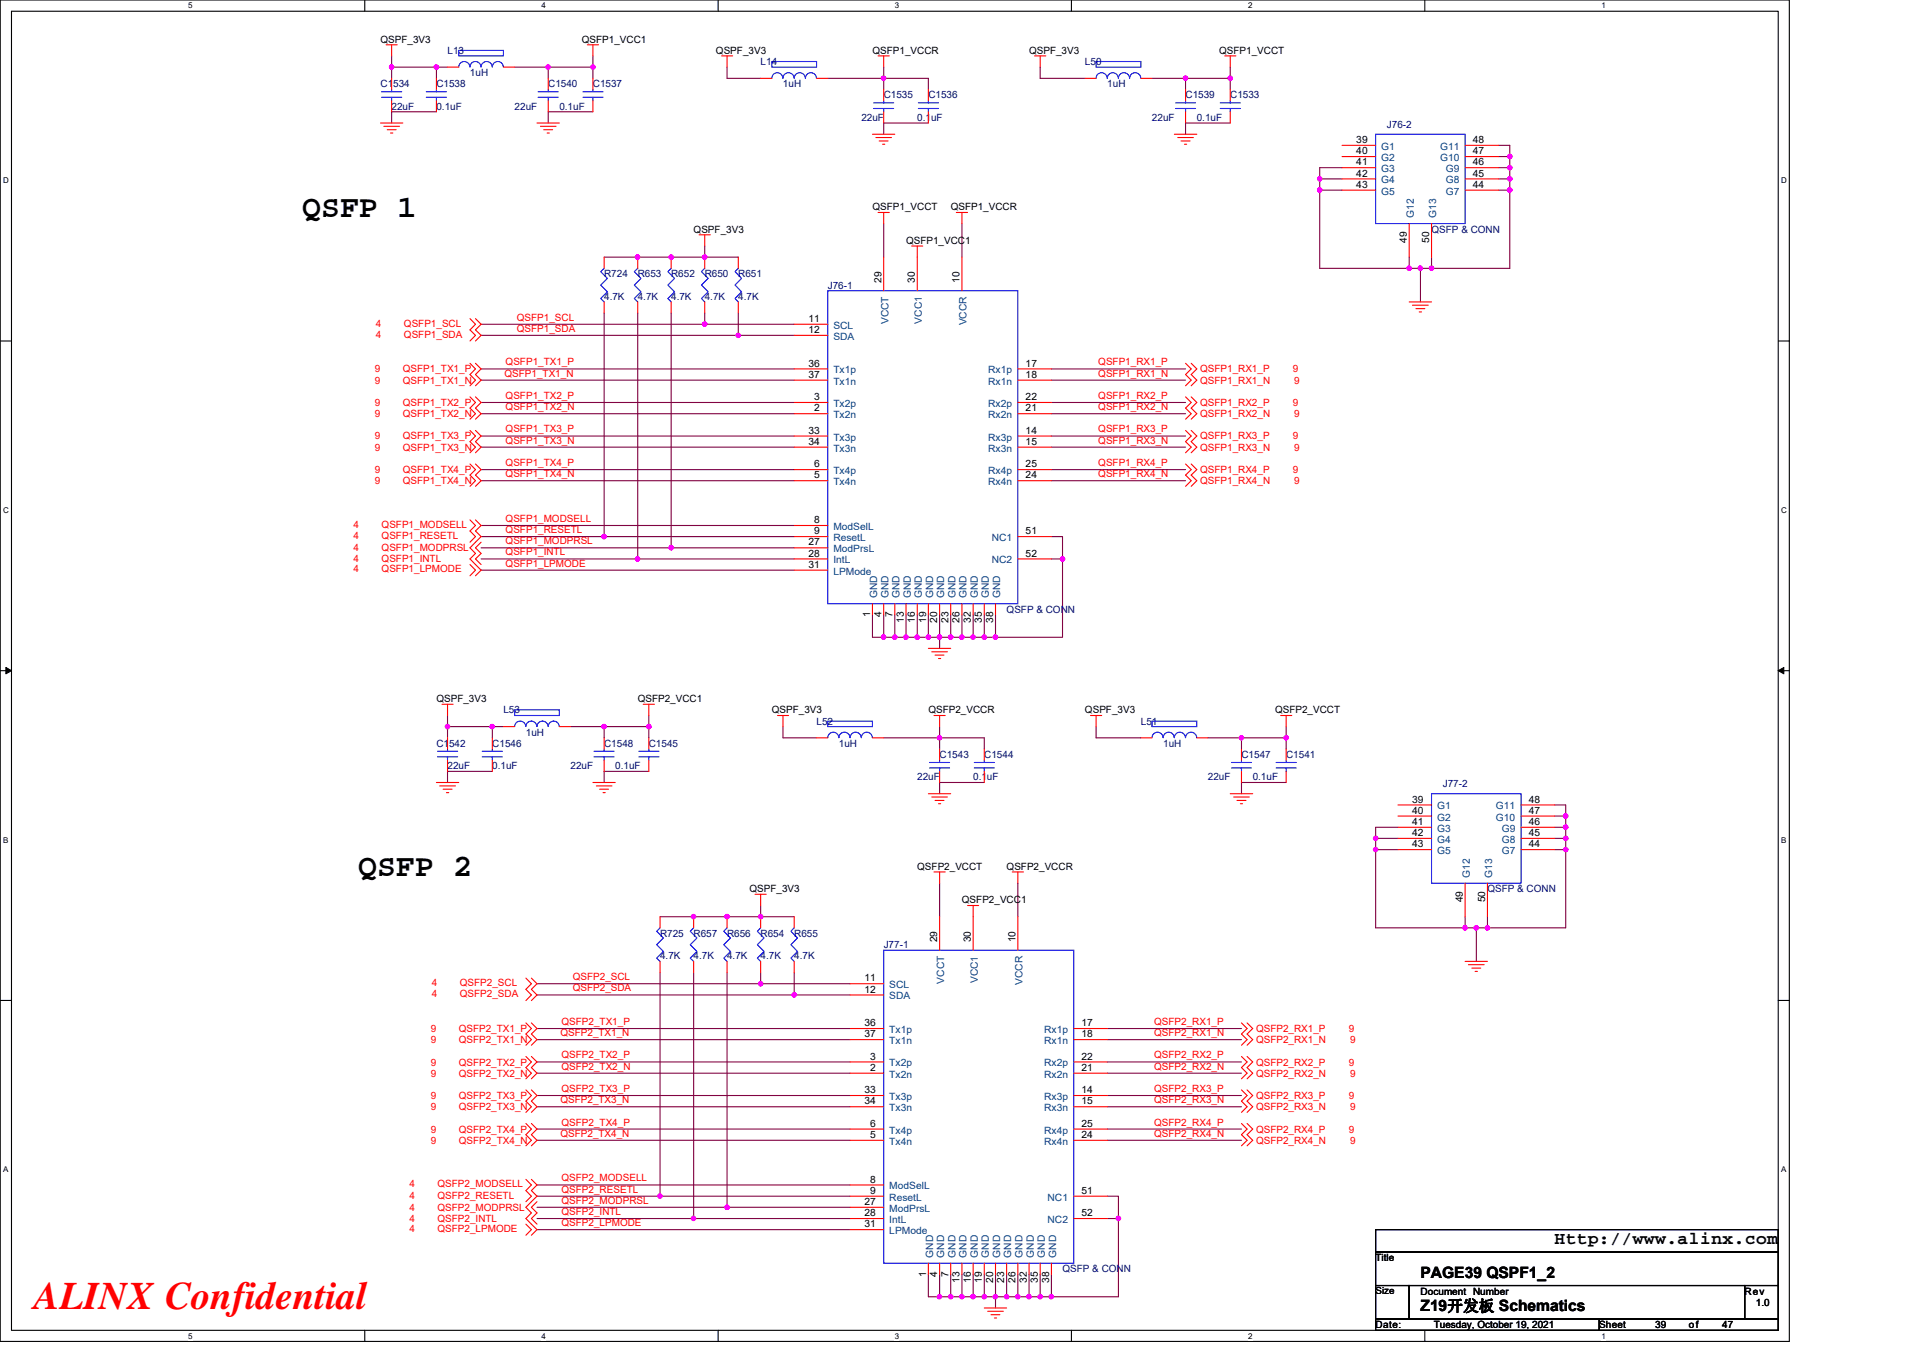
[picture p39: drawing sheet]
<svg xmlns="http://www.w3.org/2000/svg" width="297mm" height="210mm" viewBox="0 0 297 210" stroke-linecap="round" stroke-linejoin="round" font-family="sans-serif">
<defs><g id="words">
<text font-size="6" fill="#f00" x="5.2" y="202.3">ALINX Confidential</text>
<g font-size="4.9">
<text x="46.7" y="33.5">QSFP 1</text>
<text x="55.3" y="135.4">QSFP 2</text>
</g>
<text font-size="2.8" x="240.1" y="192.3">Http://www.alinx.com</text>
<g font-size="2.4">
<text x="219.4" y="197.4">PAGE39 QSPF1_2</text>
<text x="219.4" y="202.6">Z19开发板 Schematics</text>
</g>
<g font-size="1.5">
<text x="58.8" y="6.6">QSPF_3V3</text>
<text x="89.9" y="6.6">QSFP1_VCC1</text>
<text x="110.6" y="8.3">QSPF_3V3</text>
<text x="134.8" y="8.3">QSFP1_VCCR</text>
<text x="159" y="8.3">QSPF_3V3</text>
<text x="188.3" y="8.3">QSFP1_VCCT</text>
<text x="209.5" y="22.1">39</text>
<text x="209.5" y="23.8">40</text>
<text x="227.5" y="23.8">47</text>
<text x="227.5" y="22.1">48</text>
<text x="209.5" y="27.3">42</text>
<text x="209.5" y="25.5">41</text>
<text x="209.5" y="29">43</text>
<text x="227.5" y="27.3">45</text>
<text x="227.5" y="25.5">46</text>
<text x="227.5" y="29">44</text>
<text x="107.1" y="35.9">QSPF_3V3</text>
<text x="134.8" y="32.5">QSFP1_VCCT</text>
<text x="146.9" y="32.5">QSFP1_VCCR</text>
<text x="140" y="37.7">QSFP1_VCC1</text>
<text x="217.3" y="37.5" transform="rotate(-90 217.3 37.5)">49</text>
<text x="220.8" y="37.5" transform="rotate(-90 220.8 37.5)">50</text>
<text x="136.1" y="43.7" transform="rotate(-90 136.1 43.7)">29</text>
<text x="141.3" y="43.7" transform="rotate(-90 141.3 43.7)">30</text>
<text x="148.2" y="43.7" transform="rotate(-90 148.2 43.7)">10</text>
<text x="124.9" y="51.5">12</text>
<text x="124.9" y="49.7">11</text>
<text x="124.9" y="56.6">36</text>
<text x="124.9" y="58.4">37</text>
<text x="158.4" y="56.6">17</text>
<text x="158.4" y="58.4">18</text>
<text x="125.8" y="61.8">3</text>
<text x="125.8" y="63.6">2</text>
<text x="158.4" y="61.8">22</text>
<text x="158.4" y="63.6">21</text>
<text x="124.9" y="67">33</text>
<text x="124.9" y="68.7">34</text>
<text x="158.4" y="67">14</text>
<text x="158.4" y="68.7">15</text>
<text x="125.8" y="72.2">6</text>
<text x="125.8" y="73.9">5</text>
<text x="158.4" y="73.9">24</text>
<text x="158.4" y="72.2">25</text>
<text x="125.8" y="80.8">8</text>
<text x="125.8" y="82.6">9</text>
<text x="158.4" y="82.6">51</text>
<text x="124.9" y="84.3">27</text>
<text x="124.9" y="86">28</text>
<text x="124.9" y="87.7">31</text>
<text x="158.4" y="86">52</text>
<text x="134.4" y="95.4" transform="rotate(-90 134.4 95.4)">1</text>
<text x="136.1" y="95.4" transform="rotate(-90 136.1 95.4)">4</text>
<text x="137.9" y="95.4" transform="rotate(-90 137.9 95.4)">7</text>
<text x="139.6" y="96.3" transform="rotate(-90 139.6 96.3)">13</text>
<text x="141.3" y="96.3" transform="rotate(-90 141.3 96.3)">16</text>
<text x="143" y="96.3" transform="rotate(-90 143 96.3)">19</text>
<text x="144.8" y="96.3" transform="rotate(-90 144.8 96.3)">20</text>
<text x="146.5" y="96.3" transform="rotate(-90 146.5 96.3)">23</text>
<text x="148.2" y="96.3" transform="rotate(-90 148.2 96.3)">26</text>
<text x="150" y="96.3" transform="rotate(-90 150 96.3)">32</text>
<text x="151.7" y="96.3" transform="rotate(-90 151.7 96.3)">35</text>
<text x="153.4" y="96.3" transform="rotate(-90 153.4 96.3)">38</text>
<text x="67.4" y="108.5">QSPF_3V3</text>
<text x="98.5" y="108.5">QSFP2_VCC1</text>
<text x="119.2" y="110.2">QSPF_3V3</text>
<text x="143.4" y="110.2">QSFP2_VCCR</text>
<text x="167.6" y="110.2">QSPF_3V3</text>
<text x="197" y="110.2">QSFP2_VCCT</text>
<text x="218.1" y="124">39</text>
<text x="218.1" y="125.7">40</text>
<text x="236.2" y="125.7">47</text>
<text x="236.2" y="124">48</text>
<text x="218.1" y="129.2">42</text>
<text x="218.1" y="127.5">41</text>
<text x="218.1" y="130.9">43</text>
<text x="236.2" y="129.2">45</text>
<text x="236.2" y="127.5">46</text>
<text x="236.2" y="130.9">44</text>
<text x="115.8" y="137.9">QSPF_3V3</text>
<text x="141.7" y="134.4">QSFP2_VCCT</text>
<text x="155.5" y="134.4">QSFP2_VCCR</text>
<text x="148.6" y="139.6">QSFP2_VCC1</text>
<text x="226" y="139.4" transform="rotate(-90 226 139.4)">49</text>
<text x="229.4" y="139.4" transform="rotate(-90 229.4 139.4)">50</text>
<text x="144.8" y="145.6" transform="rotate(-90 144.8 145.6)">29</text>
<text x="150" y="145.6" transform="rotate(-90 150 145.6)">30</text>
<text x="156.9" y="145.6" transform="rotate(-90 156.9 145.6)">10</text>
<text x="133.5" y="153.4">12</text>
<text x="133.5" y="151.6">11</text>
<text x="133.5" y="158.6">36</text>
<text x="133.5" y="160.3">37</text>
<text x="167.1" y="158.6">17</text>
<text x="167.1" y="160.3">18</text>
<text x="134.4" y="163.7">3</text>
<text x="134.4" y="165.5">2</text>
<text x="167.1" y="163.7">22</text>
<text x="167.1" y="165.5">21</text>
<text x="133.5" y="168.9">33</text>
<text x="133.5" y="170.6">34</text>
<text x="167.1" y="168.9">14</text>
<text x="167.1" y="170.6">15</text>
<text x="134.4" y="174.1">6</text>
<text x="134.4" y="175.8">5</text>
<text x="167.1" y="175.8">24</text>
<text x="167.1" y="174.1">25</text>
<text x="134.4" y="182.7">8</text>
<text x="134.4" y="184.5">9</text>
<text x="167.1" y="184.5">51</text>
<text x="133.5" y="186.2">27</text>
<text x="133.5" y="187.9">28</text>
<text x="133.5" y="189.6">31</text>
<text x="167.1" y="187.9">52</text>
<text x="143" y="197.3" transform="rotate(-90 143 197.3)">1</text>
<text x="144.8" y="197.3" transform="rotate(-90 144.8 197.3)">4</text>
<text x="146.5" y="197.3" transform="rotate(-90 146.5 197.3)">7</text>
<text x="212.5" y="194.9">Title</text>
<text x="148.2" y="198.2" transform="rotate(-90 148.2 198.2)">13</text>
<text x="150" y="198.2" transform="rotate(-90 150 198.2)">16</text>
<text x="151.7" y="198.2" transform="rotate(-90 151.7 198.2)">19</text>
<text x="153.4" y="198.2" transform="rotate(-90 153.4 198.2)">20</text>
<text x="155.1" y="198.2" transform="rotate(-90 155.1 198.2)">23</text>
<text x="156.9" y="198.2" transform="rotate(-90 156.9 198.2)">26</text>
<text x="158.6" y="198.2" transform="rotate(-90 158.6 198.2)">32</text>
<text x="160.3" y="198.2" transform="rotate(-90 160.3 198.2)">35</text>
<text x="162" y="198.2" transform="rotate(-90 162 198.2)">38</text>
<text x="212.5" y="200">Size</text>
<text x="219.4" y="200">Document Number</text>
<text x="269.5" y="200">Rev</text>
<text x="271.2" y="201.8">1.0</text>
<text x="212.5" y="205.2">Date:</text>
<text x="221.5" y="205.2">Tuesday, October 19, 2021</text>
<text x="247" y="205.2">Sheet</text>
<text x="255.7" y="205.2">39</text>
<text x="260.9" y="205.2">of</text>
<text x="266" y="205.2">47</text>
</g>
<g font-size="1.5" fill="#000080">
<text x="69.1" y="8.3">L13</text>
<text x="72.6" y="11.8">1uH</text>
<text x="117.5" y="10">L14</text>
<text x="167.6" y="10">L50</text>
<text x="58.8" y="13.5">C1534</text>
<text x="60.5" y="17">22uF</text>
<text x="67.4" y="13.5">C1538</text>
<text x="67.4" y="17">0.1uF</text>
<text x="79.5" y="17">22uF</text>
<text x="84.7" y="13.5">C1540</text>
<text x="86.4" y="17">0.1uF</text>
<text x="91.6" y="13.5">C1537</text>
<text x="120.9" y="13.5">1uH</text>
<text x="136.5" y="15.2">C1535</text>
<text x="143.4" y="15.2">C1536</text>
<text x="171" y="13.5">1uH</text>
<text x="183.1" y="15.2">C1539</text>
<text x="190" y="15.2">C1533</text>
<text x="133.1" y="18.7">22uF</text>
<text x="141.7" y="18.7">0.1uF</text>
<text x="177.9" y="18.7">22uF</text>
<text x="184.9" y="18.7">0.1uF</text>
<text x="214.2" y="19.7">J76-2</text>
<text x="221.1" y="35.9">QSFP &amp; CONN</text>
<text x="93.3" y="42.9">R724</text>
<text x="93.3" y="46.3">4.7K</text>
<text x="98.5" y="42.9">R653</text>
<text x="98.5" y="46.3">4.7K</text>
<text x="103.7" y="42.9">R652</text>
<text x="103.7" y="46.3">4.7K</text>
<text x="108.9" y="42.9">R650</text>
<text x="108.9" y="46.3">4.7K</text>
<text x="114" y="42.9">R651</text>
<text x="114" y="46.3">4.7K</text>
<text x="127.9" y="44.6">J76-1</text>
<text x="155.5" y="94.7">QSFP &amp; CONN</text>
<text x="77.8" y="110.2">L53</text>
<text x="81.2" y="113.7">1uH</text>
<text x="126.1" y="112">L52</text>
<text x="176.2" y="112">L51</text>
<text x="67.4" y="115.4">C1542</text>
<text x="69.1" y="118.9">22uF</text>
<text x="76" y="115.4">C1546</text>
<text x="76" y="118.9">0.1uF</text>
<text x="88.1" y="118.9">22uF</text>
<text x="93.3" y="115.4">C1548</text>
<text x="95" y="118.9">0.1uF</text>
<text x="100.2" y="115.4">C1545</text>
<text x="129.6" y="115.4">1uH</text>
<text x="145.1" y="117.1">C1543</text>
<text x="152" y="117.1">C1544</text>
<text x="179.7" y="115.4">1uH</text>
<text x="191.8" y="117.1">C1547</text>
<text x="198.7" y="117.1">C1541</text>
<text x="141.7" y="120.6">22uF</text>
<text x="150.3" y="120.6">0.1uF</text>
<text x="186.6" y="120.6">22uF</text>
<text x="193.5" y="120.6">0.1uF</text>
<text x="222.9" y="121.6">J77-2</text>
<text x="229.8" y="137.9">QSFP &amp; CONN</text>
<text x="102" y="144.8">R725</text>
<text x="102" y="148.2">4.7K</text>
<text x="107.1" y="144.8">R657</text>
<text x="107.1" y="148.2">4.7K</text>
<text x="112.3" y="144.8">R656</text>
<text x="112.3" y="148.2">4.7K</text>
<text x="117.5" y="144.8">R654</text>
<text x="117.5" y="148.2">4.7K</text>
<text x="122.7" y="144.8">R655</text>
<text x="122.7" y="148.2">4.7K</text>
<text x="136.5" y="146.5">J77-1</text>
<text x="164.1" y="196.6">QSFP &amp; CONN</text>
</g>
<g font-size="1.5" fill="#004080">
<text x="213.4" y="23.2">G1</text>
<text x="222.4" y="23.2">G11</text>
<text x="213.4" y="28.3">G4</text>
<text x="213.4" y="24.9">G2</text>
<text x="213.4" y="26.6">G3</text>
<text x="222.4" y="24.9">G10</text>
<text x="223.3" y="28.3">G8</text>
<text x="223.3" y="26.6">G9</text>
<text x="213.4" y="30.1">G5</text>
<text x="218.4" y="33.7" transform="rotate(-90 218.4 33.7)">G12</text>
<text x="221.8" y="33.7" transform="rotate(-90 221.8 33.7)">G13</text>
<text x="223.3" y="30.1">G7</text>
<text x="128.7" y="52.5">SDA</text>
<text x="128.7" y="50.8">SCL</text>
<text x="137.2" y="50.1" transform="rotate(-90 137.2 50.1)">VCCT</text>
<text x="142.4" y="50" transform="rotate(-90 142.4 50)">VCC1</text>
<text x="149.3" y="50.3" transform="rotate(-90 149.3 50.3)">VCCR</text>
<text x="128.7" y="57.7">Tx1p</text>
<text x="128.7" y="59.4">Tx1n</text>
<text x="152.7" y="57.7">Rx1p</text>
<text x="152.7" y="59.4">Rx1n</text>
<text x="128.7" y="62.9">Tx2p</text>
<text x="128.7" y="64.6">Tx2n</text>
<text x="152.7" y="62.9">Rx2p</text>
<text x="152.7" y="64.6">Rx2n</text>
<text x="128.7" y="68.1">Tx3p</text>
<text x="128.7" y="69.8">Tx3n</text>
<text x="152.7" y="68.1">Rx3p</text>
<text x="152.7" y="69.8">Rx3n</text>
<text x="128.7" y="73.3">Tx4p</text>
<text x="128.7" y="75">Tx4n</text>
<text x="152.7" y="75">Rx4n</text>
<text x="152.7" y="73.3">Rx4p</text>
<text x="128.7" y="81.9">ModSelL</text>
<text x="128.7" y="83.6">ResetL</text>
<text x="153.2" y="83.6">NC1</text>
<text x="128.7" y="85.3">ModPrsL</text>
<text x="128.7" y="87.1">IntL</text>
<text x="128.7" y="88.8">LPMode</text>
<text x="153.2" y="87.1">NC2</text>
<text x="135.5" y="92.4" transform="rotate(-90 135.5 92.4)">GND</text>
<text x="137.2" y="92.4" transform="rotate(-90 137.2 92.4)">GND</text>
<text x="138.9" y="92.4" transform="rotate(-90 138.9 92.4)">GND</text>
<text x="140.7" y="92.4" transform="rotate(-90 140.7 92.4)">GND</text>
<text x="142.4" y="92.4" transform="rotate(-90 142.4 92.4)">GND</text>
<text x="144.1" y="92.4" transform="rotate(-90 144.1 92.4)">GND</text>
<text x="145.9" y="92.4" transform="rotate(-90 145.9 92.4)">GND</text>
<text x="147.6" y="92.4" transform="rotate(-90 147.6 92.4)">GND</text>
<text x="149.3" y="92.4" transform="rotate(-90 149.3 92.4)">GND</text>
<text x="151" y="92.4" transform="rotate(-90 151 92.4)">GND</text>
<text x="152.8" y="92.4" transform="rotate(-90 152.8 92.4)">GND</text>
<text x="154.5" y="92.4" transform="rotate(-90 154.5 92.4)">GND</text>
<text x="222" y="125.1">G1</text>
<text x="231.1" y="125.1">G11</text>
<text x="222" y="130.2">G4</text>
<text x="222" y="126.8">G2</text>
<text x="222" y="128.5">G3</text>
<text x="222" y="132">G5</text>
<text x="231.1" y="126.8">G10</text>
<text x="232" y="130.2">G8</text>
<text x="232" y="128.5">G9</text>
<text x="232" y="132">G7</text>
<text x="227" y="135.6" transform="rotate(-90 227 135.6)">G12</text>
<text x="230.5" y="135.6" transform="rotate(-90 230.5 135.6)">G13</text>
<text x="137.4" y="154.4">SDA</text>
<text x="137.4" y="152.7">SCL</text>
<text x="145.9" y="152" transform="rotate(-90 145.9 152)">VCCT</text>
<text x="151" y="151.9" transform="rotate(-90 151 151.9)">VCC1</text>
<text x="157.9" y="152.2" transform="rotate(-90 157.9 152.2)">VCCR</text>
<text x="137.4" y="159.6">Tx1p</text>
<text x="137.4" y="161.3">Tx1n</text>
<text x="161.3" y="159.6">Rx1p</text>
<text x="161.3" y="161.3">Rx1n</text>
<text x="137.4" y="164.8">Tx2p</text>
<text x="137.4" y="166.5">Tx2n</text>
<text x="161.3" y="164.8">Rx2p</text>
<text x="161.3" y="166.5">Rx2n</text>
<text x="137.4" y="170">Tx3p</text>
<text x="137.4" y="171.7">Tx3n</text>
<text x="161.3" y="170">Rx3p</text>
<text x="161.3" y="171.7">Rx3n</text>
<text x="137.4" y="175.2">Tx4p</text>
<text x="137.4" y="176.9">Tx4n</text>
<text x="161.3" y="176.9">Rx4n</text>
<text x="161.3" y="175.2">Rx4p</text>
<text x="137.4" y="183.8">ModSelL</text>
<text x="137.4" y="185.5">ResetL</text>
<text x="161.8" y="185.5">NC1</text>
<text x="137.4" y="187.2">ModPrsL</text>
<text x="137.4" y="189">IntL</text>
<text x="137.4" y="190.7">LPMode</text>
<text x="161.8" y="189">NC2</text>
<text x="144.1" y="194.3" transform="rotate(-90 144.1 194.3)">GND</text>
<text x="145.9" y="194.3" transform="rotate(-90 145.9 194.3)">GND</text>
<text x="147.6" y="194.3" transform="rotate(-90 147.6 194.3)">GND</text>
<text x="149.3" y="194.3" transform="rotate(-90 149.3 194.3)">GND</text>
<text x="151" y="194.3" transform="rotate(-90 151 194.3)">GND</text>
<text x="152.8" y="194.3" transform="rotate(-90 152.8 194.3)">GND</text>
<text x="154.5" y="194.3" transform="rotate(-90 154.5 194.3)">GND</text>
<text x="156.2" y="194.3" transform="rotate(-90 156.2 194.3)">GND</text>
<text x="157.9" y="194.3" transform="rotate(-90 157.9 194.3)">GND</text>
<text x="159.7" y="194.3" transform="rotate(-90 159.7 194.3)">GND</text>
<text x="161.4" y="194.3" transform="rotate(-90 161.4 194.3)">GND</text>
<text x="163.1" y="194.3" transform="rotate(-90 163.1 194.3)">GND</text>
</g>
<g font-size="1.5" fill="#f00">
<text x="58.1" y="50.5">4</text>
<text x="58.1" y="52.2">4</text>
<text x="62.4" y="50.5">QSFP1_SCL</text>
<text x="62.4" y="52.2">QSFP1_SDA</text>
<text x="79.8" y="49.6">QSFP1_SCL</text>
<text x="79.8" y="51.3">QSFP1_SDA</text>
<text x="57.9" y="57.5">9</text>
<text x="57.9" y="59.3">9</text>
<text x="62.2" y="57.5">QSFP1_TX1_P</text>
<text x="62.2" y="59.3">QSFP1_TX1_N</text>
<text x="77.9" y="58.2">QSFP1_TX1_N</text>
<text x="78.1" y="56.5">QSFP1_TX1_P</text>
<text x="169.6" y="56.5">QSFP1_RX1_P</text>
<text x="169.6" y="58.2">QSFP1_RX1_N</text>
<text x="185.4" y="57.5">QSFP1_RX1_P</text>
<text x="185.4" y="59.3">QSFP1_RX1_N</text>
<text x="199.7" y="57.5">9</text>
<text x="199.9" y="59.3">9</text>
<text x="57.9" y="62.7">9</text>
<text x="57.9" y="64.5">9</text>
<text x="62.2" y="62.7">QSFP1_TX2_P</text>
<text x="62.2" y="64.5">QSFP1_TX2_N</text>
<text x="78.1" y="61.6">QSFP1_TX2_P</text>
<text x="78.1" y="63.4">QSFP1_TX2_N</text>
<text x="169.6" y="61.6">QSFP1_RX2_P</text>
<text x="169.6" y="63.4">QSFP1_RX2_N</text>
<text x="185.4" y="62.7">QSFP1_RX2_P</text>
<text x="185.4" y="64.5">QSFP1_RX2_N</text>
<text x="199.7" y="62.7">9</text>
<text x="199.9" y="64.5">9</text>
<text x="57.9" y="67.9">9</text>
<text x="57.9" y="69.6">9</text>
<text x="62.2" y="67.9">QSFP1_TX3_P</text>
<text x="62.2" y="69.6">QSFP1_TX3_N</text>
<text x="78.1" y="66.8">QSFP1_TX3_P</text>
<text x="78.1" y="68.5">QSFP1_TX3_N</text>
<text x="169.6" y="66.8">QSFP1_RX3_P</text>
<text x="169.6" y="68.5">QSFP1_RX3_N</text>
<text x="185.4" y="67.9">QSFP1_RX3_P</text>
<text x="185.4" y="69.6">QSFP1_RX3_N</text>
<text x="199.7" y="67.9">9</text>
<text x="199.9" y="69.6">9</text>
<text x="57.9" y="73.1">9</text>
<text x="57.9" y="74.8">9</text>
<text x="62.2" y="73.1">QSFP1_TX4_P</text>
<text x="62.2" y="74.8">QSFP1_TX4_N</text>
<text x="78.1" y="72">QSFP1_TX4_P</text>
<text x="78.1" y="73.7">QSFP1_TX4_N</text>
<text x="169.6" y="72">QSFP1_RX4_P</text>
<text x="169.6" y="73.7">QSFP1_RX4_N</text>
<text x="185.4" y="73.1">QSFP1_RX4_P</text>
<text x="185.4" y="74.8">QSFP1_RX4_N</text>
<text x="199.7" y="73.1">9</text>
<text x="199.9" y="74.8">9</text>
<text x="54.6" y="81.6">4</text>
<text x="54.6" y="83.3">4</text>
<text x="58.9" y="81.6">QSFP1_MODSELL</text>
<text x="58.9" y="83.3">QSFP1_RESETL</text>
<text x="78.1" y="80.6">QSFP1_MODSELL</text>
<text x="78.1" y="82.4">QSFP1_RESETL</text>
<text x="54.6" y="86.9">4</text>
<text x="54.6" y="88.5">4</text>
<text x="54.6" y="85.2">4</text>
<text x="58.9" y="86.9">QSFP1_INTL</text>
<text x="58.9" y="88.5">QSFP1_LPMODE</text>
<text x="58.9" y="85.2">QSFP1_MODPRSL</text>
<text x="78.1" y="84.1">QSFP1_MODPRSL</text>
<text x="78.1" y="87.5">QSFP1_LPMODE</text>
<text x="78.1" y="85.8">QSFP1_INTL</text>
<text x="66.7" y="152.4">4</text>
<text x="66.7" y="154.1">4</text>
<text x="71" y="152.4">QSFP2_SCL</text>
<text x="71" y="154.1">QSFP2_SDA</text>
<text x="88.5" y="151.4">QSFP2_SCL</text>
<text x="88.5" y="153.2">QSFP2_SDA</text>
<text x="66.5" y="159.4">9</text>
<text x="66.5" y="161.2">9</text>
<text x="70.9" y="159.4">QSFP2_TX1_P</text>
<text x="70.9" y="161.2">QSFP2_TX1_N</text>
<text x="86.6" y="160.1">QSFP2_TX1_N</text>
<text x="86.7" y="158.4">QSFP2_TX1_P</text>
<text x="178.3" y="158.4">QSFP2_RX1_P</text>
<text x="178.3" y="160.1">QSFP2_RX1_N</text>
<text x="194" y="159.4">QSFP2_RX1_P</text>
<text x="194" y="161.2">QSFP2_RX1_N</text>
<text x="208.3" y="159.4">9</text>
<text x="208.5" y="161.2">9</text>
<text x="66.5" y="164.6">9</text>
<text x="66.5" y="166.3">9</text>
<text x="70.9" y="164.6">QSFP2_TX2_P</text>
<text x="70.9" y="166.3">QSFP2_TX2_N</text>
<text x="86.7" y="163.5">QSFP2_TX2_P</text>
<text x="86.7" y="165.3">QSFP2_TX2_N</text>
<text x="178.3" y="163.5">QSFP2_RX2_P</text>
<text x="178.3" y="165.3">QSFP2_RX2_N</text>
<text x="194" y="164.6">QSFP2_RX2_P</text>
<text x="194" y="166.3">QSFP2_RX2_N</text>
<text x="208.3" y="164.6">9</text>
<text x="208.5" y="166.3">9</text>
<text x="66.5" y="169.8">9</text>
<text x="66.5" y="171.5">9</text>
<text x="70.9" y="169.8">QSFP2_TX3_P</text>
<text x="70.9" y="171.5">QSFP2_TX3_N</text>
<text x="86.6" y="170.5">QSFP2_TX3_N</text>
<text x="86.7" y="168.7">QSFP2_TX3_P</text>
<text x="86.7" y="173.9">QSFP2_TX4_P</text>
<text x="178.3" y="168.7">QSFP2_RX3_P</text>
<text x="178.3" y="170.5">QSFP2_RX3_N</text>
<text x="178.3" y="173.9">QSFP2_RX4_P</text>
<text x="194" y="169.8">QSFP2_RX3_P</text>
<text x="194" y="171.5">QSFP2_RX3_N</text>
<text x="208.3" y="169.8">9</text>
<text x="208.5" y="171.5">9</text>
<text x="66.5" y="175">9</text>
<text x="66.5" y="176.7">9</text>
<text x="70.9" y="175">QSFP2_TX4_P</text>
<text x="70.9" y="176.7">QSFP2_TX4_N</text>
<text x="86.6" y="175.6">QSFP2_TX4_N</text>
<text x="178.3" y="175.6">QSFP2_RX4_N</text>
<text x="194" y="175">QSFP2_RX4_P</text>
<text x="194" y="176.7">QSFP2_RX4_N</text>
<text x="208.3" y="175">9</text>
<text x="208.5" y="176.7">9</text>
<text x="63.3" y="183.5">4</text>
<text x="63.3" y="185.2">4</text>
<text x="67.6" y="183.5">QSFP2_MODSELL</text>
<text x="67.6" y="185.2">QSFP2_RESETL</text>
<text x="86.7" y="182.5">QSFP2_MODSELL</text>
<text x="86.7" y="186">QSFP2_MODPRSL</text>
<text x="86.7" y="184.3">QSFP2_RESETL</text>
<text x="63.3" y="188.8">4</text>
<text x="63.3" y="190.4">4</text>
<text x="63.3" y="187.1">4</text>
<text x="67.6" y="188.8">QSFP2_INTL</text>
<text x="67.6" y="190.4">QSFP2_LPMODE</text>
<text x="67.6" y="187.1">QSFP2_MODPRSL</text>
<text x="86.7" y="189.4">QSFP2_LPMODE</text>
<text x="86.7" y="187.7">QSFP2_INTL</text>
</g>
<g font-size="1.2">
<text x="29.1" y="1.3">5</text>
<text x="83.6" y="1.3">4</text>
<text x="138.2" y="1.3">3</text>
<text x="192.8" y="1.3">2</text>
<text x="247.4" y="1.3">1</text>
<text x=".5" y="28.3">D</text>
<text x="275.1" y="28.3">D</text>
<text x=".5" y="79.2">C</text>
<text x="275.1" y="79.2">C</text>
<text x=".5" y="130.2">B</text>
<text x="275.1" y="130.2">B</text>
<text x=".5" y="181.1">A</text>
<text x="275.1" y="181.1">A</text>
<text x="29.1" y="206.8">5</text>
<text x="83.6" y="206.8">4</text>
<text x="138.2" y="206.8">3</text>
<text x="192.8" y="206.8">2</text>
<text x="247.4" y="206.8">1</text>
</g>
</g></defs>
<path d="M0 0h276.4v207.3h-276.4zM1.8 1.7h272.9v203.8h-272.9z" fill="none" stroke="#000" stroke-width=".17"/>
<g fill="#fff">
<path d="M29.1 .2h.6v1.4h-.6z"/>
<path d="M29.1 205.7h.6v1.4h-.6z"/>
</g>
<path d="M56.3 0v1.7M56.3 205.5v1.8" fill="none" stroke="#000" stroke-width=".17"/>
<g fill="#fff">
<path d="M83.6 .2h.7v1.4h-.7z"/>
<path d="M83.6 205.7h.7v1.4h-.7z"/>
</g>
<path d="M110.9 0v1.7M110.9 205.5v1.8" fill="none" stroke="#000" stroke-width=".17"/>
<g fill="#fff">
<path d="M138.2 .2h.7v1.4h-.7z"/>
<path d="M138.2 205.7h.7v1.4h-.7z"/>
</g>
<path d="M165.5 0v1.7M165.5 205.5v1.8" fill="none" stroke="#000" stroke-width=".17"/>
<g fill="#fff">
<path d="M192.8 .2h.6v1.4h-.6z"/>
<path d="M192.8 205.7h.6v1.4h-.6z"/>
</g>
<path d="M220.1 0v1.7M220.1 205.5v1.8" fill="none" stroke="#000" stroke-width=".17"/>
<g fill="#fff">
<path d="M247.4 .2h.6v1.4h-.6z"/>
<path d="M247.4 205.7h.6v1.4h-.6z"/>
<path d="M.5 27.2h.8v1.4h-.8z"/>
<path d="M275.1 27.2h.9v1.4h-.9z"/>
<path d="M.5 78.1h.8v1.4h-.8z"/>
<path d="M275.1 78.1h.9v1.4h-.9z"/>
</g>
<path d="M0 52.7h1.8M274.7 52.7h1.7" fill="none" stroke="#000" stroke-width=".17"/>
<g fill="#fff">
<path d="M.5 129.1h.8v1.4h-.8z"/>
<path d="M275.1 129.1h.8v1.4h-.8z"/>
</g>
<path d="M0 103.6h1.8M274.7 103.6h1.7" fill="none" stroke="#000" stroke-width=".17"/>
<path d="M.9 103.1l.9 .5-.9 .5zM274.7 103.6l.8-.5v1z" fill="#000" stroke="#000" stroke-width=".15"/>
<g fill="#fff">
<path d="M.5 180h.8v1.4h-.8z"/>
<path d="M275.1 180h.8v1.4h-.8z"/>
</g>
<path d="M0 154.6h1.8M274.7 154.6h1.7M212.5 190h62.2v3.5h-62.2zM212.5 193.5h62.2v5.1h-62.2zM212.5 198.6h5.2v5.2h-5.2zM217.7 198.6h51.8v5.2h-51.8zM269.5 198.6h5.2v5.2h-5.2zM212.5 203.8h34.5v1.7h-34.5zM247 203.8h27.7v1.7h-27.7z" fill="none" stroke="#000" stroke-width=".17"/>
<g fill="none" stroke="#800040" stroke-width=".17">
<path d="M60.5 10.4v1.7M60.5 8.6v1.8M60.5 10.4h6.9M67.4 10.4v1.7M67.4 17.3h-6.9v1.7M67.4 10.4h1.7M79.5 10.4h5.2v1.7M84.7 10.4h6.9v1.7M91.6 8.6v1.8M91.6 17.3h-6.9v1.7M112.3 10.4v1.7h5.2M127.9 12.1h8.6"/>
<path d="M136.5 12.1v1.7M136.5 12.1h6.9v1.7M136.5 10.4v1.7M143.4 19h-6.9v1.7M160.7 10.4v1.7h6.9M177.9 12.1h5.2v1.7M183.1 12.1h6.9M190 12.1v1.7M190 10.4v1.7M190 19h-6.9v1.7M108.9 39.7h5.1M108.9 38v1.7"/>
<path d="M108.9 39.7h-15.6M136.5 34.5v5.2M148.6 34.5v5.2M203.9 29.4h3.4M203.9 27.6h3.4M203.9 27.6v1.8M203.9 29.4v12.1h13.8M207.3 25.9h-3.4v1.7M217.7 39.7v1.8M221.1 39.7v1.8M231.5 25.9h1.7M231.5 22.5h1.7v1.7"/>
<path d="M231.5 27.6h1.7M231.5 29.4h1.7M231.5 24.2h1.7M233.2 27.6v1.8M233.2 29.4v12.1h-12.1M233.2 24.2v1.7M233.2 25.9v1.7M74.3 58.7h48.4M74.3 50.1h34.6M74.3 51.8h39.7M74.3 57h48.4M93.3 48.4v34.5"/>
<path d="M98.5 48.4v38M103.7 48.4v36.2h19M108.9 50.1h13.8M108.9 48.4v1.7M114 48.4v3.4M114 51.8h8.7M162.4 57h20.7M162.4 58.7h20.7M217.7 41.5h3.4M219.4 41.5v5.2M74.3 62.2h48.4M74.3 63.9h48.4"/>
<path d="M74.3 67.4h48.4M74.3 69.1h48.4M74.3 72.6h48.4M74.3 74.3h48.4M162.4 62.2h20.7M162.4 63.9h20.7M162.4 67.4h20.7M162.4 69.1h20.7M162.4 72.6h20.7M162.4 74.3h20.7M74.3 86.4h24.2M74.3 81.2h48.4"/>
<path d="M74.3 82.9h19M74.3 88.1h48.4M74.3 84.6h29.4M93.3 82.9h29.4M98.5 86.4h24.2M134.8 95v3.5h1.7M136.5 95v3.5M136.5 98.5h1.7M138.2 95v3.5M138.2 98.5h1.8M140 95v3.5M140 98.5h1.7"/>
<path d="M141.7 98.5h1.7M141.7 95v3.5M143.4 95v3.5M143.4 98.5h1.7M145.1 98.5h1.8M145.1 98.5v1.7M145.1 95v3.5M146.9 95v3.5M146.9 98.5h1.7M148.6 98.5h1.7M148.6 95v3.5M150.3 95v3.5"/>
<path d="M150.3 98.5h1.7M152 95v3.5M152 98.5h1.8M153.8 95v3.5M162.4 82.9h1.7v3.5M162.4 86.4h1.7M164.1 86.4v12.1h-10.3M69.1 112.3h6.9M69.1 112.3v1.7M69.1 110.6v1.7M76 112.3v1.7M76 119.2h-6.9v1.7"/>
<path d="M76 112.3h1.8M88.1 112.3h5.2M93.3 112.3h6.9M93.3 112.3v1.7M100.2 112.3v1.7M100.2 110.6v1.7M100.2 119.2h-6.9v1.7M120.9 112.3v1.7h5.2M136.5 114h8.6M145.1 114h6.9v1.7M145.1 112.3v1.7M145.1 114v1.7"/>
<path d="M169.3 112.3v1.7h6.9M186.6 114h5.2v1.7M191.8 114h6.9v1.7M198.7 112.3v1.7M117.5 139.9v1.7M145.1 136.5v5.1M152 120.9h-6.9v1.7M157.2 136.5v5.1M198.7 120.9h-6.9v1.7M212.5 131.3v12.1h13.8M212.5 131.3h3.4M212.5 129.5h3.4"/>
<path d="M212.5 129.5v1.8M215.9 127.8h-3.4v1.7M240.1 127.8h1.7M240.1 124.4h1.7v1.7M240.1 129.5h1.7M240.1 131.3h1.7M240.1 126.1h1.7M241.8 129.5v1.8M241.8 131.3v12.1h-12v-1.8M241.8 126.1v1.7M241.8 127.8v1.7M82.9 152h34.6"/>
<path d="M82.9 153.7h39.8M82.9 158.9h48.4M102 150.3v34.5M107.1 150.3v38M112.3 150.3v36.2h19M117.5 150.3v1.7M117.5 141.6h-15.5M117.5 141.6h5.2M117.5 152h13.8M122.7 150.3v3.4M122.7 153.7h8.6M171 158.9h20.8"/>
<path d="M226.3 141.6v1.8M226.3 143.4h1.7M228 143.4v5.1M228 143.4h1.8M82.9 160.6h48.4M82.9 164.1h48.4M82.9 165.8h48.4M82.9 169.3h48.4M82.9 171h48.4M82.9 174.5h48.4M82.9 176.2h48.4M171 160.6h20.8"/>
<path d="M171 164.1h20.8M171 165.8h20.8M171 169.3h20.8M171 171h20.8M171 174.5h20.8M171 176.2h20.8M82.9 183.1h48.4M82.9 188.3h24.2M82.9 186.5h29.4M82.9 184.8h19.1M82.9 190h48.4M102 184.8h29.3"/>
<path d="M107.1 188.3h24.2M143.4 196.9v3.5h1.7M145.1 196.9v3.5M146.9 196.9v3.5M148.6 196.9v3.5M150.3 196.9v3.5M152 196.9v3.5M153.8 196.9v3.5M155.5 196.9v3.5M157.2 196.9v3.5M159 196.9v3.5M160.7 196.9v3.5"/>
<path d="M162.4 196.9v3.5M171 184.8h1.8v3.5h-1.8M172.8 188.3v12.1h-10.4M145.1 200.4h1.8M146.9 200.4h1.7M148.6 200.4h1.7M150.3 200.4h1.7M152 200.4h1.8M153.8 200.4v1.7M153.8 200.4h1.7M155.5 200.4h1.7M157.2 200.4h1.8"/>
<path d="M159 200.4h1.7M160.7 200.4h1.7"/>
</g>
<g fill="#f0f" stroke="#f0f" stroke-width=".17">
<circle cx="153.8" cy="98.4" r=".34"/>
<circle cx="233.2" cy="29.4" r=".34"/>
<circle cx="233.2" cy="24.2" r=".34"/>
<circle cx="233.2" cy="27.6" r=".33"/>
<circle cx="233.2" cy="25.9" r=".34"/>
<circle cx="203.9" cy="29.4" r=".34"/>
<circle cx="136.5" cy="98.4" r=".34"/>
<circle cx="139.9" cy="98.4" r=".34"/>
<circle cx="138.2" cy="98.4" r=".34"/>
<circle cx="143.4" cy="98.4" r=".34"/>
<circle cx="141.7" cy="98.4" r=".34"/>
<circle cx="219.4" cy="41.4" r=".34"/>
<circle cx="203.9" cy="27.6" r=".33"/>
<circle cx="152" cy="98.4" r=".34"/>
<circle cx="145.1" cy="98.4" r=".34"/>
<circle cx="146.9" cy="98.4" r=".34"/>
<circle cx="150.3" cy="98.4" r=".34"/>
<circle cx="148.6" cy="98.4" r=".34"/>
<circle cx="108.9" cy="50.1" r=".34"/>
<circle cx="114" cy="51.8" r=".34"/>
<circle cx="136.5" cy="12.1" r=".34"/>
<circle cx="103.7" cy="84.6" r=".34"/>
<circle cx="183.1" cy="12.1" r=".34"/>
<circle cx="190" cy="12.1" r=".34"/>
<circle cx="91.6" cy="10.4" r=".33"/>
<circle cx="84.7" cy="10.4" r=".33"/>
<circle cx="67.4" cy="10.4" r=".33"/>
<circle cx="60.5" cy="10.4" r=".33"/>
<circle cx="108.9" cy="39.7" r=".34"/>
<circle cx="103.7" cy="39.7" r=".34"/>
<circle cx="98.5" cy="86.4" r=".34"/>
<circle cx="217.7" cy="41.4" r=".34"/>
<circle cx="221.1" cy="41.4" r=".34"/>
<circle cx="162.4" cy="200.4" r=".33"/>
<circle cx="160.7" cy="200.4" r=".33"/>
<circle cx="241.8" cy="127.8" r=".34"/>
<circle cx="241.9" cy="131.3" r=".33"/>
<circle cx="241.8" cy="129.5" r=".34"/>
<circle cx="241.8" cy="126.1" r=".34"/>
<circle cx="212.5" cy="131.3" r=".33"/>
<circle cx="212.5" cy="129.5" r=".34"/>
<circle cx="153.8" cy="200.4" r=".33"/>
<circle cx="152" cy="200.4" r=".33"/>
<circle cx="148.6" cy="200.4" r=".33"/>
<circle cx="145.1" cy="200.4" r=".33"/>
<circle cx="146.9" cy="200.4" r=".33"/>
<circle cx="150.3" cy="200.4" r=".33"/>
<circle cx="155.5" cy="200.4" r=".33"/>
<circle cx="158.9" cy="200.4" r=".33"/>
<circle cx="157.2" cy="200.4" r=".33"/>
<circle cx="117.5" cy="152" r=".34"/>
<circle cx="117.5" cy="141.6" r=".34"/>
<circle cx="122.7" cy="153.7" r=".34"/>
<circle cx="112.3" cy="186.5" r=".34"/>
<circle cx="198.7" cy="114" r=".33"/>
<circle cx="191.8" cy="114" r=".33"/>
<circle cx="145.1" cy="114" r=".33"/>
<circle cx="93.3" cy="112.3" r=".34"/>
<circle cx="100.2" cy="112.3" r=".34"/>
<circle cx="76" cy="112.3" r=".34"/>
<circle cx="69.1" cy="112.3" r=".34"/>
<circle cx="112.3" cy="141.6" r=".34"/>
<circle cx="107.1" cy="188.3" r=".34"/>
<circle cx="226.3" cy="143.4" r=".34"/>
<circle cx="229.8" cy="143.4" r=".34"/>
<circle cx="228" cy="143.4" r=".34"/>
<circle cx="98.5" cy="39.7" r=".34"/>
<circle cx="93.3" cy="82.9" r=".34"/>
<circle cx="107.1" cy="141.6" r=".34"/>
<circle cx="101.9" cy="184.8" r=".34"/>
<circle cx="164.1" cy="86.4" r=".34"/>
<circle cx="172.8" cy="188.3" r=".34"/>
</g>
<g fill="none" stroke="#f00" stroke-width=".17">
<path d="M58.8 19h3.4M59.3 19.5h2.4M59.6 6.9h1.8M60.5 6.9v1.7M60.5 12.1v1.7M60.5 15.6v1.7M67.4 12.1v1.7M67.4 15.6v1.7M69.1 10.4h1.8M77.8 10.4h1.7M82.9 19h3.5M83.5 19.5h2.4"/>
<path d="M84.7 12.1v1.7M84.7 15.6v1.7M90.7 6.9h1.8M91.6 6.9v1.7M91.6 12.1v1.7M91.6 15.6v1.7M111.5 8.6h1.7M112.3 8.6v1.8M117.5 12.1h1.7M126.1 12.1h1.8M135.6 8.6h1.8M136.5 8.6v1.8"/>
<path d="M136.5 13.8v1.8M136.5 17.3v1.7M143.4 13.8v1.8M143.4 17.3v1.7M159.8 8.6h1.7M160.7 8.6v1.8M167.6 12.1h1.7M176.2 12.1h1.7M183.1 13.8v1.8M183.1 17.3v1.7M189.2 8.6h1.7M190 8.6v1.8"/>
<path d="M190 13.8v1.8M190 17.3v1.7M59.8 20h1.4M60.3 20.6h.4M84 20h1.4M84.5 20.6h.4M93.3 39.7v1.8M98.5 39.7v1.8M103.7 39.7v1.8M108 36.3h1.7M108.9 36.3v1.7M108.9 39.7v1.8"/>
<path d="M114 39.7v1.8M134.8 20.7h3.4M135.3 21.3h2.4M135.6 32.8h1.8M135.8 21.8h1.4M136.3 22.3h.4M136.5 32.8v1.7M136.5 39.7v5.2M140.8 38h1.7M141.7 38v6.9M147.7 32.8h1.8M148.6 32.8v1.7"/>
<path d="M148.6 39.7v5.2M181.4 20.7h3.5M181.9 21.3h2.4M182.4 21.8h1.4M183 22.3h.3M207.3 22.5h5.2M207.3 27.6h5.2M207.3 24.2h5.2M207.3 25.9h5.2M207.3 29.4h5.2M217.7 34.5v5.2M221.1 34.5v5.2"/>
<path d="M226.3 27.6h5.2M226.3 24.2h5.2M226.3 25.9h5.2M226.3 22.5h5.2M226.3 29.4h5.2M72.6 49.2l.8 .9-.8 .9 .8 .8-.8 .9M72.6 56.1l.8 .9-.8 .9 .8 .8-.8 .9M73.4 49.2l.9 .9-.9 .9 .9 .8-.9 .9M73.4 56.1l.9 .9-.9 .9 .9 .8-.9 .9M93.3 46.7v1.7M98.5 46.7v1.7M103.7 46.7v1.7"/>
<path d="M108.9 46.7v1.7M114 46.7v1.7M122.7 51.8h5.2M122.7 50.1h5.2M122.7 57h5.2M122.7 58.7h5.2M157.2 57h5.2M157.2 58.7h5.2M183.1 56.1l.9 .9-.9 .9 .9 .8-.9 .9M184 56.1l.9 .9-.9 .9 .9 .8-.9 .9M217.7 46.7h3.4M218.2 47.2h2.4"/>
<path d="M218.7 47.7h1.4M219.2 48.2h.4M72.6 61.3l.8 .9-.8 .9 .8 .8-.8 .9M72.6 66.5l.8 .9-.8 .8 .8 .9-.8 .9M72.6 71.7l.8 .9-.8 .8 .8 .9-.8 .8M73.4 61.3l.9 .9-.9 .9 .9 .8-.9 .9M73.4 66.5l.9 .9-.9 .8 .9 .9-.9 .9M73.4 71.7l.9 .9-.9 .8 .9 .9-.9 .8M122.7 72.6h5.2M122.7 74.3h5.2M122.7 62.2h5.2M122.7 63.9h5.2"/>
<path d="M122.7 67.4h5.2M122.7 69.1h5.2M157.2 67.4h5.2M157.2 69.1h5.2M157.2 62.2h5.2M157.2 63.9h5.2M157.2 74.3h5.2M157.2 72.6h5.2M183.1 61.3l.9 .9-.9 .9 .9 .8-.9 .9M183.1 66.5l.9 .9-.9 .8 .9 .9-.9 .9M183.1 71.7l.9 .9-.9 .8 .9 .9-.9 .8M184 61.3l.9 .9-.9 .9 .9 .8-.9 .9"/>
<path d="M184 66.5l.9 .9-.9 .8 .9 .9-.9 .9M184 71.7l.9 .9-.9 .8 .9 .9-.9 .8M72.6 80.3l.8 .9-.8 .8 .8 .9-.8 .9M72.6 87.2l.8 .9-.8 .9M73.4 80.3l.9 .9-.9 .8 .9 .9-1.7 1.7 .8 .9-.8 .9 1.7 1.7-.9 .9M74.3 83.8l-.9 .8 .9 .9-.9 .9 .9 .8M122.7 81.2h5.2M122.7 82.9h5.2M122.7 84.6h5.2M122.7 86.4h5.2M122.7 88.1h5.2M134.8 93.3v1.7"/>
<path d="M136.5 93.3v1.7M138.2 93.3v1.7M140 93.3v1.7M141.7 93.3v1.7M143.4 93.3v1.7M145.1 93.3v1.7M146.9 93.3v1.7M148.6 93.3v1.7M150.3 93.3v1.7M152 93.3v1.7M153.8 93.3v1.7M157.2 82.9h5.2"/>
<path d="M157.2 86.4h5.2M68.3 108.8h1.7M69.1 108.8v1.8M69.1 114v1.7M69.1 117.5v1.7M76 114v1.7M76 117.5v1.7M77.8 112.3h1.7M86.4 112.3h1.7M93.3 114v1.7M93.3 117.5v1.7M99.4 108.8h1.7"/>
<path d="M100.2 108.8v1.8M100.2 114v1.7M100.2 117.5v1.7M120.1 110.6h1.7M120.9 110.6v1.7M126.1 114h1.8M134.8 114h1.7M143.4 100.2h3.5M143.9 100.7h2.4M144.3 110.6h1.7M144.4 101.2h1.4M145 101.7h.3"/>
<path d="M145.1 110.6v1.7M145.1 115.7v1.8M145.1 119.2v1.7M152 115.7v1.8M152 119.2v1.7M168.4 110.6h1.8M169.3 110.6v1.7M176.2 114h1.7M184.9 114h1.7M191.8 115.7v1.8M191.8 119.2v1.7M197.8 110.6h1.7"/>
<path d="M198.7 110.6v1.7M198.7 115.7v1.8M198.7 119.2v1.7M67.4 120.9h3.5M67.9 121.4h2.5M68.4 121.9h1.4M69 122.5h.3M91.6 120.9h3.4M92.1 121.4h2.4M92.6 121.9h1.4M93.2 122.5h.3M116.6 138.2h1.8"/>
<path d="M117.5 138.2v1.7M143.4 122.6h3.5M143.9 123.1h2.4M144.3 134.7h1.7M144.4 123.7h1.4M145 124.2h.3M145.1 134.7v1.8M149.5 139.9h1.7M150.3 139.9v6.9M156.4 134.7h1.7M157.2 134.7v1.8M190 122.6h3.5"/>
<path d="M190.6 123.1h2.4M191.1 123.7h1.4M191.6 124.2h.3M215.9 124.4h5.2M215.9 129.5h5.2M215.9 126.1h5.2M215.9 127.8h5.2M215.9 131.3h5.2M226.3 136.5v5.1M229.8 136.5v5.1M234.9 129.5h5.2M234.9 126.1h5.2"/>
<path d="M234.9 127.8h5.2M234.9 124.4h5.2M234.9 131.3h5.2M81.2 151.1l.9 .9-.9 .9 .9 .8-.9 .9M81.2 158.1l.9 .8-.9 .9 .9 .8-.9 .9M82.1 151.1l.8 .9-.8 .9 .8 .8-.8 .9M82.1 158.1l.8 .8-.8 .9 .8 .8-.8 .9M102 148.5v1.8M102 141.6v1.8M107.1 148.5v1.8M107.1 141.6v1.8M112.3 148.5v1.8"/>
<path d="M112.3 141.6v1.8M117.5 148.5v1.8M117.5 141.6v1.8M122.7 148.5v1.8M122.7 141.6v1.8M131.3 153.7h5.2M131.3 152h5.2M131.3 158.9h5.2M145.1 141.6v5.2M157.2 141.6v5.2M165.9 158.9h5.1M191.8 158.1l.8 .8-.8 .9 .8 .8-.8 .9"/>
<path d="M192.6 158.1l.9 .8-.9 .9 .9 .8-.9 .9M226.3 148.5h3.5M226.8 149.1h2.5M227.3 149.6h1.4M227.9 150.1h.3M81.2 163.2l.9 .9-.9 .9 .9 .8-.9 .9M81.2 168.4l.9 .9-.9 .8 .9 .9-.9 .9M81.2 173.6l.9 .9-.9 .8 .9 .9-.9 .8M82.1 163.2l.8 .9-.8 .9 .8 .8-.8 .9M82.1 168.4l.8 .9-.8 .8 .8 .9-.8 .9M82.1 173.6l.8 .9-.8 .8 .8 .9-.8 .8M131.3 174.5h5.2"/>
<path d="M131.3 176.2h5.2M131.3 164.1h5.2M131.3 165.8h5.2M131.3 169.3h5.2M131.3 171h5.2M131.3 160.6h5.2M165.9 169.3h5.1M165.9 171h5.1M165.9 160.6h5.1M165.9 164.1h5.1M165.9 165.8h5.1M165.9 176.2h5.1"/>
<path d="M165.9 174.5h5.1M191.8 163.2l.8 .9-.8 .9 .8 .8-.8 .9M191.8 168.4l.8 .9-.8 .8 .8 .9-.8 .9M191.8 173.6l.8 .9-.8 .8 .8 .9-.8 .8M192.6 163.2l.9 .9-.9 .9 .9 .8-.9 .9M192.6 168.4l.9 .9-.9 .8 .9 .9-.9 .9M192.6 173.6l.9 .9-.9 .8 .9 .9-.9 .8M81.2 182.2l.9 .9-.9 .9 .9 .8-.9 .9M81.2 189.1l.9 .9-.9 .9M82.1 182.2l.8 .9-.8 .9 .8 .8-1.7 1.7 .9 .9-.9 .9 1.7 1.7-.8 .9M82.9 185.7l-.8 .8 .8 .9-.8 .9 .8 .8M131.3 183.1h5.2"/>
<path d="M131.3 184.8h5.2M131.3 186.5h5.2M131.3 188.3h5.2M131.3 190h5.2M143.4 195.2v1.7M145.1 195.2v1.7M146.9 195.2v1.7M148.6 195.2v1.7M150.3 195.2v1.7M152 195.2v1.7M153.8 195.2v1.7M155.5 195.2v1.7"/>
<path d="M157.2 195.2v1.7M159 195.2v1.7M160.7 195.2v1.7M162.4 195.2v1.7M165.9 184.8h5.1M165.9 188.3h5.1M152 202.1h3.5M152.6 202.6h2.4M153.1 203.1h1.3M153.6 203.6h.3"/>
</g>
<g fill="none" stroke="#00f" stroke-width=".17">
<path d="M58.9 15h3.2M58.9 14.2h3.2M60.5 13.8v.4M60.5 15v.6M65.8 15h3.2M65.8 14.2h3.2M67.4 13.8v.4M67.4 15v.6M70.9 7.8h6.9v.8h-6.9zM72.6 10.4a.86 .86 0 0 0-.9-.9 .86 .86 0 0 0-.8 .9M77.7 10.4a.86 .86 0 0 0-.8-.9 .86 .86 0 0 0-.9 .9 .87 .87 0 0 0-.8-.9 .87 .87 0 0 0-.9 .9 .85 .85 0 0 0-.9-.9 .85 .85 0 0 0-.8 .9M83.1 15h3.1"/>
<path d="M83.1 14.2h3.1M84.7 13.8v.4M84.7 15v.6M90 15h3.2M90 14.2h3.2M91.6 13.8v.4M91.6 15v.6M119.2 12.1a.85 .85 0 0 1 .9-.9 .85 .85 0 0 1 .8 .9M119.2 9.5h6.9v.9h-6.9zM122.7 12.1a.86 .86 0 0 0-.9-.9 .86 .86 0 0 0-.9 .9M124.4 12.1a.86 .86 0 0 0-.9-.9 .86 .86 0 0 0-.8 .9M126.1 12.1a.85 .85 0 0 0-.8-.9 .85 .85 0 0 0-.9 .9"/>
<path d="M134.9 16.8h3.1M134.9 15.9h3.1M136.5 15.6v.3M136.5 16.8v.5M141.9 16.8h3.1M141.9 15.9h3.1M143.4 15.6v.3M143.4 16.8v.5M169.3 12.1a.86 .86 0 0 1 .9-.9 .86 .86 0 0 1 .8 .9 .86 .86 0 0 1 .9-.9 .86 .86 0 0 1 .8 .9M169.3 9.5h6.9v.9h-6.9zM174.5 12.1a.86 .86 0 0 0-.9-.9 .86 .86 0 0 0-.8 .9M176.2 12.1a.86 .86 0 0 0-.8-.9 .86 .86 0 0 0-.9 .9"/>
<path d="M181.6 16.8h3.1M181.6 15.9h3.1M183.1 15.6v.3M183.1 16.8v.5M188.5 16.8h3.1M188.5 15.9h3.1M190 15.6v.3M190 16.8v.5M212.5 20.7h13.8v13.8h-13.8zM93.3 41.5l-.5 .5 1 1-1 1 1 1.1-1 1 .5 .6M98.5 41.5l-.5 .5 1 1-1 1 1 1.1-1 1 .5 .6M103.7 41.5l-.5 .5 1 1-1 1 1 1.1-1 1 .5 .6"/>
<path d="M108.9 41.5l-.6 .5 1.1 1-1.1 1 1.1 1.1-1.1 1 .6 .6M114 41.5l-.5 .5 1.1 1-1.1 1 1.1 1.1-1.1 1 .5 .6M127.9 44.9h29.3v48.4h-29.3zM67.6 116.9h3.1M67.6 116.1h3.1M69.1 115.7v.4M69.1 116.9v.6M74.5 116.9h3.1M74.5 116.1h3.1M76 115.7v.4M76 116.9v.6M79.5 109.7h6.9v.9h-6.9z"/>
<path d="M81.2 112.2a.86 .86 0 0 0-.8-.8 .86 .86 0 0 0-.9 .8M82.9 112.2a.85 .85 0 0 0-.8-.8 .85 .85 0 0 0-.9 .8M84.7 112.2a.86 .86 0 0 0-.9-.8 .86 .86 0 0 0-.9 .8M86.4 112.2a.85 .85 0 0 0-.9-.8 .85 .85 0 0 0-.8 .8M91.8 116.9h3.1M91.8 116.1h3.1M93.3 115.7v.4M93.3 116.9v.6M98.7 116.9h3.1M98.7 116.1h3.1M100.2 115.7v.4M100.2 116.9v.6"/>
<path d="M127.9 111.4h6.9v.9h-6.9zM129.6 114a.85 .85 0 0 0-.9-.9 .85 .85 0 0 0-.8 .9M134.7 114a.86 .86 0 0 0-.8-.9 .86 .86 0 0 0-.9 .9 .87 .87 0 0 0-.8-.9 .87 .87 0 0 0-.9 .9 .86 .86 0 0 0-.9-.9 .86 .86 0 0 0-.8 .9M143.6 118.7h3.1M143.6 117.8h3.1M145.1 117.5v.3M145.1 118.7v.5M150.5 118.7h3.1M150.5 117.8h3.1M152 117.5v.3M152 118.7v.5M177.9 111.4h7v.9h-7z"/>
<path d="M179.7 114a.86 .86 0 0 0-.9-.9 .86 .86 0 0 0-.9 .9M184.8 114a.87 .87 0 0 0-.8-.9 .87 .87 0 0 0-.9 .9 .87 .87 0 0 0-.9-.9 .87 .87 0 0 0-.8 .9 .85 .85 0 0 0-.9-.9 .85 .85 0 0 0-.8 .9M190.2 118.7h3.1M190.2 117.8h3.1M191.8 117.5v.3M191.8 118.7v.5M197.1 118.7h3.1M197.1 117.8h3.1M198.7 117.5v.3M198.7 118.7v.5M221.1 122.6h13.8v13.9h-13.8zM102 143.4l-.6 .5 1.1 1-1.1 1.1 1.1 1-1.1 1 .6 .5"/>
<path d="M107.1 143.4l-.5 .5 1.1 1-1.1 1.1 1.1 1-1.1 1 .5 .5M112.3 143.4l-.5 .5 1 1-1 1.1 1 1-1 1 .5 .5M117.5 143.4l-.5 .5 1 1-1 1.1 1 1-1 1 .5 .5M122.7 143.4l-.5 .5 1 1-1 1.1 1 1-1 1 .5 .5M136.5 146.8h29.4v48.4h-29.4z"/>
</g>
<use href="#words"/>
</svg>
